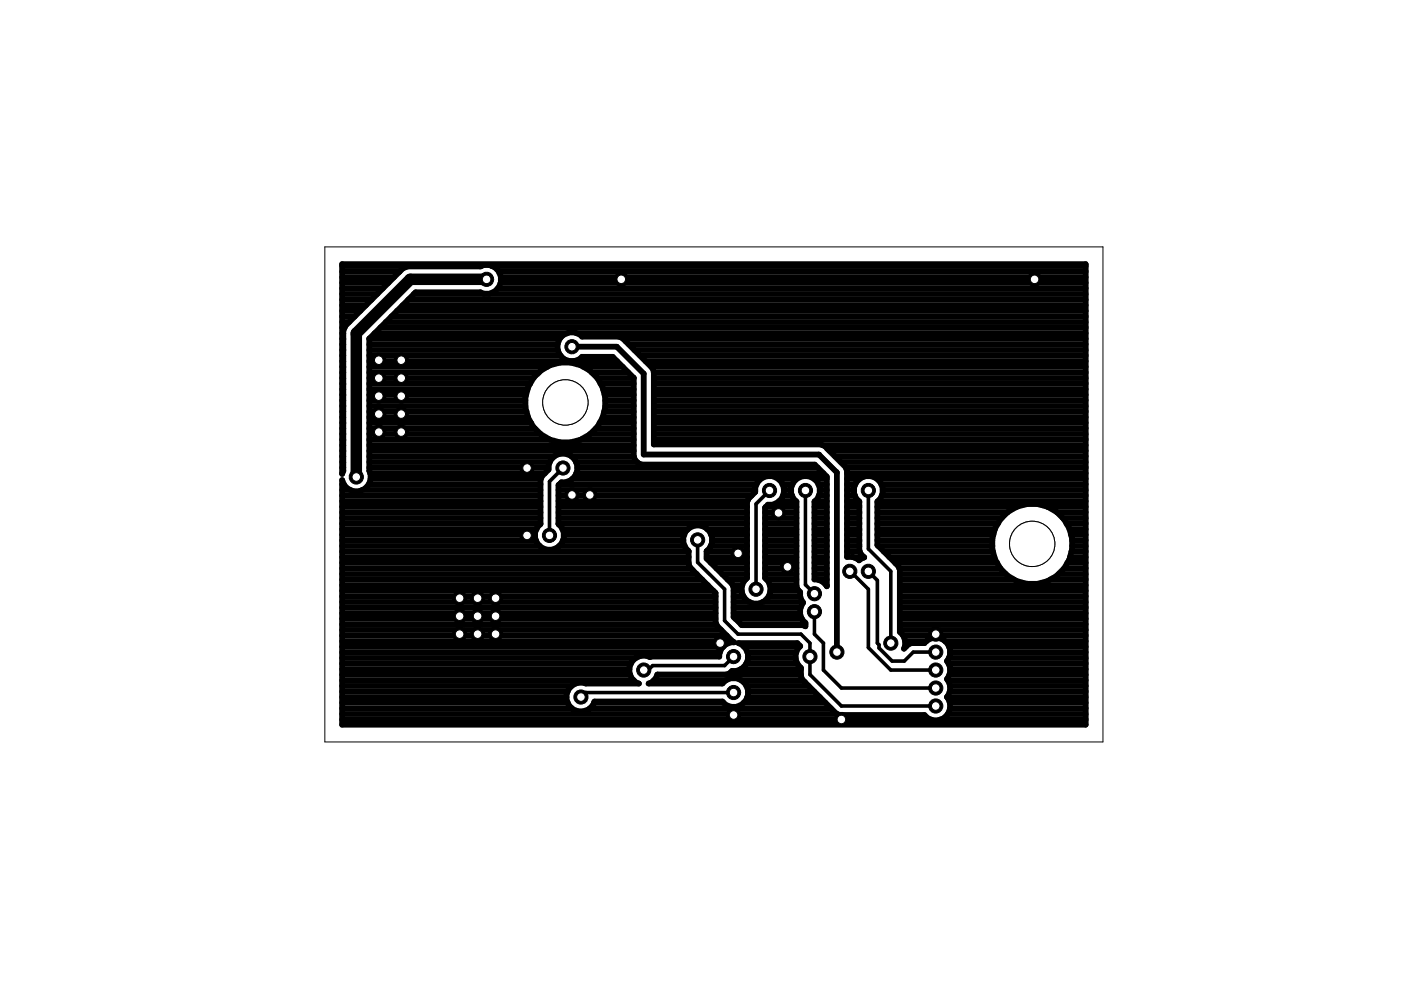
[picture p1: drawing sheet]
<svg xmlns="http://www.w3.org/2000/svg" width="297mm" height="210mm" viewBox="0 0 297 210" stroke-linecap="round" stroke-linejoin="round" font-family="sans-serif">
<g fill="none" stroke="#000" stroke-width="1.2">
<path d="M72.5 56h157.7v97.6h-157.7v-51.8a3.1 3.1 0 0 0 4 2.3 3.1 3.1 0 0 0 1.8-4.3v-28l9.8-9.8h13.8a3.1 3.1 0 0 0 4.4-2.8 3.1 3.1 0 0 0-4.4-2.7h-15.5l-1 .4-12.2 12.2-.4 1v29.7l-.3 .7zM72.5 60h9.9M72.5 58.8h11M72.5 57.6h12.2M72.5 56.4h29.5M104.3 56.4h125.9M105.8 57.6h124.4M106.1 60h124.1M106.2 58.8h124M72.5 79h.3M72.5 77.8h.3M72.5 76.6h.3"/>
<path d="M72.5 75.4h.3M72.5 74.2h.3M72.5 73h.3M72.5 71.8h.3M72.5 70.7h.3M72.5 69.5h.6M72.5 68.3h1.5M72.5 67.1h2.7M72.5 65.9h3.9M72.5 64.7h5.1M72.5 63.5h6.3M72.5 62.3h7.5"/>
<path d="M72.5 61.2h8.7M78.3 79h36M78.3 77.8h37.7M78.3 76.6h52.5M78.3 75.4h40.6M78.3 74.2h40M78.3 73h39.9M78.3 71.8h40.4M79.4 70.7h40.8M80.6 69.5h149.6M81.8 68.3h148.4M83 67.1h147.2"/>
<path d="M84.2 65.9h146M85.4 64.7h144.8M86.6 63.5h143.6M87.7 62.3h142.5M105.5 61.2h124.7M118.7 71.8a3 3 0 0 1 4.7-.4h7.8l.8 .3 6.3 6.3 .3 .8v15.4h35.5l.7 .4 4.4 4.4 .4 .8v18.3h1.2l1.1 .5 .2 .2 1.1-.6-.7-.7-.3-.7v-10.4a3.1 3.1 0 0 1-.3-4.5 3.1 3.1 0 0 1 4.5 0 3.1 3.1 0 0 1-.4 4.5v9.2l4.5 4.5 .3 .7v13.2a2.87 2.87 0 0 1 .9 3.5l.9-.8 .7-.3h2.7a3 3 0 0 1 4.3-.6 3 3 0 0 1 .5 4.4 2.89 2.89 0 0 1 0 3.8 2.89 2.89 0 0 1 0 3.8 3 3 0 0 1-.5 4.3 3 3 0 0 1-4.3-.5h-18l-.7-.3-7.2-7.2-.3-.7v-1.8a2.96 2.96 0 0 1-.1-4.6l-.7-.6h-12.4a3 3 0 0 1 2 3.5 3 3 0 0 1-3.4 2.4l-.5 .4-.7 .3h-14.6l-.3 .8-.9 .9-.7 .2h15.7a3.1 3.1 0 0 1 4.5-.3 3.1 3.1 0 0 1 0 4.5 3.1 3.1 0 0 1-4.5-.4h-27.2a3.1 3.1 0 0 1-3.8 2 3.1 3.1 0 0 1-2-3.9 3.1 3.1 0 0 1 4-1.9h11.3a3 3 0 0 1-2.1-2.5 3 3 0 0 1 1.4-2.9M118.7 71.8a3.1 3.1 0 0 0 .6 4.1 3.1 3.1 0 0 0 4.1-.3h6.5l4.5 4.5v16.7M121.3 73.5h9.5l5.7 5.7v17.2h37.1l3.8 3.8v38.1M122.3 70.7h107.9M123.7 77.8h8.3M125.5 79h7.7M132.1 71.8h98.1"/>
<path d="M133.3 73h96.9M134.5 74.2h95.7M135.7 75.4h94.5M136.9 76.6h93.3M138 77.8h92.2M138.6 79h91.6M72.5 99.1h.3M72.5 98h.3M72.5 96.8h.3M72.5 95.6h.3M72.5 94.4h.3M72.5 93.2h.3"/>
<path d="M72.5 92h.3M72.5 90.8h.3M72.5 89.6h.3M72.5 88.5h.3M72.5 87.3h.3M72.5 86.1h.3M72.5 84.9h.3M72.5 83.7h.3M72.5 82.5h.3M72.5 81.3h.3M72.5 80.2h.3M78.3 99.1h38"/>
<path d="M78.3 98h38.3M78.3 96.8h39.2M78.3 95.6h56.1M78.3 94.4h56.1M78.3 93.2h38.3M78.3 92h36.3M78.3 90.8h35.1M78.3 89.6h34.3M78.3 88.5h33.7M78.3 87.3h33.3M78.3 86.1h33.1M78.3 84.9h33.1"/>
<path d="M78.3 83.7h33.2M78.3 82.5h33.6M78.3 81.3h34.1M78.3 80.2h34.8M113.1 80.1a8.5 8.5 0 0 1 13.5 0M113.1 80.1a8.5 8.5 0 0 0 3.5 13.1M116.6 93.2l2.1 .6h2.3l2.1-.6M117.6 96.6a3.1 3.1 0 0 1 4.7 1.8 3.1 3.1 0 0 1-3.3 3.9l-.6 .6v8.2a3.1 3.1 0 0 1 .4 4.5 3.1 3.1 0 0 1-4.6 0 3.1 3.1 0 0 1 .4-4.5v-9.4l.3-.7 1.4-1.4v-1l.5-1.1zM121.2 96.8h13.2M122.1 98h13M122.4 99.1h51M123.1 93.2h11.3"/>
<path d="M125.1 92h9.3M126.3 90.8h8.1M126.6 80.1a8.6 8.6 0 0 1-3.5 13.1M126.6 80.2h7.8M127.1 89.6h7.3M127.3 81.3h7.1M127.8 88.5h6.6M127.9 82.5h6.5M128.1 87.3h6.3M128.2 83.7h6.2M128.3 86.1h6.1M128.3 84.9h6.1"/>
<path d="M134.4 96.8l.3 .8 .6 .6 .8 .3h36.6l2.6 2.6v23.2a2.81 2.81 0 0 0-2.6-1.4v-16.5a3.1 3.1 0 0 0 .3-4.5 3.1 3.1 0 0 0-4.5 0 3.1 3.1 0 0 0 .4 4.5v18l.3 .7 .5 .4v1M138.6 93.2h91.6M138.6 92h91.6M138.6 90.8h91.6M138.6 89.6h91.6M138.6 88.5h91.6M138.6 87.3h91.6M138.6 86.1h91.6M138.6 84.9h91.6M138.6 83.7h91.6M138.6 82.5h91.6M138.6 81.3h91.6"/>
<path d="M138.6 80.2h91.6M174.4 94.4h55.8M175.9 95.6h54.3M177 96.8h53.2M178.2 98h52M179.3 99.1h50.9M72.5 119.3h73.5M72.5 118.1h73.5M72.5 116.9h73.5M72.5 115.8h41.9M72.5 114.6h41.1M72.5 113.4h41"/>
<path d="M72.5 112.2h41.2M72.5 111h42.1M72.5 109.8h42.1M72.5 108.6h42.1M72.5 107.5h42.1M72.5 106.3h42.1M72.5 105.1h42.1M72.5 103.9h1.8M72.5 102.7h.4M72.5 100.3h.1M76.8 103.9h37.8M78.2 102.7h36.4"/>
<path d="M78.5 100.3h37M78.6 101.5h36.1M118.4 111h40M118.4 109.8h40M118.4 108.6h40M118.4 107.5h40M118.4 106.3h40.1M118.4 105.1h41M118.4 103.9h41.7M118.5 115.8h26.7M118.6 102.7h41.8M119.2 112.2h26.7"/>
<path d="M119.3 114.6h25.6M119.5 113.4h25.6M121.3 101.5h40M122.2 100.3h52.4M149.8 118.1h8.6M149.8 116.9h8.6M149.9 112.2h8.5M150.7 115.8h7.7M150.7 119.3h7.7M150.7 113.4h7.7M151 114.6h7.4M161.4 101.4a3.1 3.1 0 0 1 4.7 1.8 3.1 3.1 0 0 1-3.3 3.8l-.6 .6v15a3.1 3.1 0 0 1 .3 4.5 3.1 3.1 0 0 1-4.5 0 3.1 3.1 0 0 1 .4-4.5v-16.1l.3-.7 1.4-1.5v-.9l.5-1.1z"/>
<path d="M162.2 119.3h6.7M162.2 118.1h6.7M162.2 116.9h6.7M162.2 115.8h6.7M162.2 114.6h6.7M162.2 113.4h6.7M162.2 112.2h6.7M162.2 111h6.7M162.2 109.8h6.7M162.2 108.6h6.7M162.4 107.5h6.5M165 101.5h4"/>
<path d="M165.2 106.3h3.6M165.9 102.7h2.1M166 105.1h1.9M166.2 103.9h1.5M172.6 101.5h2.7M172.7 119.3h2.6M172.7 118.1h2.6M172.7 116.9h2.6M172.7 115.8h2.6M172.7 114.6h2.6M172.7 113.4h2.6M172.7 112.2h2.6"/>
<path d="M172.7 111h2.6M172.7 109.8h2.6M172.7 108.6h2.6M172.7 107.5h2.6M172.8 106.3h2.5M173.5 102.7h1.8M173.6 105.1h1.7M173.8 103.9h1.5M179.6 116.9h2.7M179.6 115.8h2.6M179.6 114.6h2.6M179.6 113.4h2.6"/>
<path d="M179.6 112.2h2.6M179.6 111h2.6M179.6 109.8h2.6M179.6 108.6h2.6M179.6 107.5h2.6M179.6 106.3h2.5M179.6 105.1h1.7M179.6 103.9h1.5M179.6 102.7h1.8M179.6 101.5h2.7M179.6 100.3h50.6M180.9 118.1h2.3"/>
<path d="M185.9 101.5h44.3M186 114.6h24.4M186 113.4h24.6M186 112.2h24.9M186 111h25.6M186 109.8h26.4M186 108.6h27.6M186 107.5h29.6M186.1 106.3h44.1M186.2 115.8h24.2M186.9 102.7h43.3M186.9 105.1h43.3"/>
<path d="M187.1 103.9h43.1M187.4 116.9h23.1M188.6 118.1h22.2M189.8 119.3h21.6M222.1 107.5h8.1M224.1 108.6h6.1M225.3 109.8h4.9M226.1 111h4.1M226.3 119.3h3.9M226.8 112.2h3.4M226.8 118.1h3.4M227.1 113.4h3.1"/>
<path d="M227.2 116.9h3M227.3 115.8h2.9M227.3 114.6h2.9M72.5 139.5h62.3M72.5 138.3h80.1M72.5 137.1h80.8M72.5 136h82.8M72.5 134.7h81.6M72.5 133.6h80.4M72.5 132.4h79.4M72.5 131.2h79.2M72.5 130h79.2"/>
<path d="M72.5 128.8h79.2M72.5 127.6h79.2M72.5 126.4h79.2M72.5 125.3h78.8M72.5 124.1h77.6M72.5 122.9h76.4M72.5 121.7h75.2M72.5 120.5h74M151.9 120.5h6.5M153.1 121.7h5.3M154.3 122.9h3.8M155.3 124.1h2.1"/>
<path d="M155.5 130h14.2M155.5 128.8h14.3M155.5 127.6h3.4M155.5 126.4h2.1M155.5 125.3h1.8M155.9 131.2h14.1M157.1 132.4h13.7M157.7 137.1h11.8M158.5 138.3h10.3M158.6 139.5h10.1M161.7 127.6h8.4M162.2 121.7h6.7"/>
<path d="M162.2 120.5h6.7M162.5 122.9h6.4M163 126.4h6.7M163.2 124.1h5.7M163.3 125.3h6.1M169.7 126.5l.6 1.3a2.98 2.98 0 0 0 .5 4.3v.7l-.6-.3h-12.9l-1.8-1.7v-6.2l-.2-.7-5.5-5.5v-1.6a3.1 3.1 0 0 0 .4-4.5 3.1 3.1 0 0 0-4.5 0 3.1 3.1 0 0 0 .3 4.5v2.8l.3 .7 5.4 5.4v6.3l.3 .7 3.4 3.4 .3 .1a2.91 2.91 0 0 0-3.2 3l-14.7 .1-.7-.3h-1.2l-1.1 .5M172.7 121.7h2.6M172.7 120.5h2.6M173.4 122.9h1.9M175.2 124.1h.1M190.7 120.5h21.4M190.8 133.6h39.4"/>
<path d="M190.8 132.4h39.4M190.8 131.2h39.4M190.8 130h39.4M190.8 128.8h39.4M190.8 127.6h39.4M190.8 126.4h39.4M190.8 125.3h39.4M190.8 124.1h39.4M190.8 122.9h24.2M190.8 121.7h22.5M191.5 134.7h38.7M191.8 137.1h.3"/>
<path d="M191.9 136h4.5M200.4 136h29.8M201.2 139.5h29M201.2 137.1h29M201.4 138.3h28.8M222.7 122.9h7.5M224.4 121.7h5.8M225.6 120.5h4.6M72.5 152.6h124.9M72.5 151.4h105M72.5 150.2h48.8M72.5 149h47.9"/>
<path d="M72.5 147.8h47.6M72.5 146.6h47.9M72.5 145.4h48.7M72.5 144.3h61.9M72.5 143.1h61.1M72.5 141.9h61M72.5 140.7h61.3M125.1 150.2h51.1M125.9 149h27.5M138.6 144.3h15.2M139.4 143.1h30.4M157 141.9h12.8"/>
<path d="M157.2 144.3h13.1M157.7 149h17.3M158.2 140.7h10.9M158.2 145.4h13.2M158.4 147.8h15.4M158.6 146.6h14M170.6 144.6h.1M199.4 152.6h30.8M200.8 147.8h29.4M201 151.4h29.2M201 144.3h29.2M201.1 140.7h29.1"/>
<path d="M201.3 143.1h28.9M201.4 146.6h28.8M201.4 149h28.8M201.4 150.2h28.8M201.4 145.4h28.8M201.4 141.9h28.8"/>
<circle cx="218.9" cy="115.3" r="8.5"/>
</g>
<path d="M119.4 99.2l-2.9 2.9v11.4M147.9 114.5v4.7l5.7 5.7v6.7l2.9 2.9h13.3l1.9 1.9v6.6l6.7 6.7h20M163.2 104l-2.9 2.8v18.1M170.8 104v20l1.9 1.9M184.1 104v12.4l4.8 4.7v15.3M155.5 139.2l-1.9 1.9h-15.2l-1 1h-.9M172.7 129.7v4.8l1.9 1.9v5.7l3.8 3.8h20M180.2 121.1l3.9 3.8v12.4l4.8 4.8h9.5M184.1 121.1l1.9 1.9v13.4l.4 .3v.7l2.7 2.8h2.6l1.9-1.9h4.8M155.5 146.8h-31.4l-.9 1" fill="none" stroke="#000" stroke-width=".76"/>
<path d="M103.2 59.2h-16.2l-11.5 11.5v30.4" fill="none" stroke="#000" stroke-width="2.5"/>
<circle cx="80.3" cy="84" r="1.5" fill="#000" stroke="#000" stroke-width=".21"/>
<circle cx="80.3" cy="84" r=".91" fill="#fff" stroke="#000" stroke-width=".21"/>
<circle cx="80.3" cy="80.2" r="1.5" fill="#000" stroke="#000" stroke-width=".21"/>
<circle cx="80.3" cy="80.2" r=".91" fill="#fff" stroke="#000" stroke-width=".21"/>
<circle cx="80.3" cy="76.4" r="1.5" fill="#000" stroke="#000" stroke-width=".21"/>
<circle cx="80.3" cy="76.4" r=".91" fill="#fff" stroke="#000" stroke-width=".21"/>
<circle cx="85.1" cy="76.4" r="1.5" fill="#000" stroke="#000" stroke-width=".21"/>
<circle cx="85.1" cy="76.4" r=".91" fill="#fff" stroke="#000" stroke-width=".21"/>
<circle cx="85.1" cy="80.2" r="1.5" fill="#000" stroke="#000" stroke-width=".21"/>
<circle cx="85.1" cy="80.2" r=".91" fill="#fff" stroke="#000" stroke-width=".21"/>
<circle cx="85.1" cy="84" r="1.5" fill="#000" stroke="#000" stroke-width=".21"/>
<circle cx="85.1" cy="84" r=".91" fill="#fff" stroke="#000" stroke-width=".21"/>
<circle cx="85.1" cy="87.8" r="1.5" fill="#000" stroke="#000" stroke-width=".21"/>
<circle cx="85.1" cy="87.8" r=".91" fill="#fff" stroke="#000" stroke-width=".21"/>
<circle cx="80.3" cy="87.8" r="1.5" fill="#000" stroke="#000" stroke-width=".21"/>
<circle cx="80.3" cy="87.8" r=".91" fill="#fff" stroke="#000" stroke-width=".21"/>
<circle cx="80.3" cy="91.6" r="1.5" fill="#000" stroke="#000" stroke-width=".21"/>
<circle cx="80.3" cy="91.6" r=".91" fill="#fff" stroke="#000" stroke-width=".21"/>
<circle cx="85.1" cy="91.6" r="1.5" fill="#000" stroke="#000" stroke-width=".21"/>
<circle cx="85.1" cy="91.6" r=".91" fill="#fff" stroke="#000" stroke-width=".21"/>
<circle cx="97.5" cy="126.8" r="1.5" fill="#000" stroke="#000" stroke-width=".21"/>
<circle cx="97.5" cy="126.8" r=".91" fill="#fff" stroke="#000" stroke-width=".21"/>
<circle cx="101.3" cy="126.8" r="1.5" fill="#000" stroke="#000" stroke-width=".21"/>
<circle cx="101.3" cy="126.8" r=".91" fill="#fff" stroke="#000" stroke-width=".21"/>
<circle cx="105.1" cy="126.8" r="1.5" fill="#000" stroke="#000" stroke-width=".21"/>
<circle cx="105.1" cy="126.8" r=".91" fill="#fff" stroke="#000" stroke-width=".21"/>
<circle cx="97.5" cy="130.6" r="1.5" fill="#000" stroke="#000" stroke-width=".21"/>
<circle cx="97.5" cy="130.6" r=".91" fill="#fff" stroke="#000" stroke-width=".21"/>
<circle cx="101.3" cy="130.6" r="1.5" fill="#000" stroke="#000" stroke-width=".21"/>
<circle cx="101.3" cy="130.6" r=".91" fill="#fff" stroke="#000" stroke-width=".21"/>
<circle cx="105.1" cy="130.6" r="1.5" fill="#000" stroke="#000" stroke-width=".21"/>
<circle cx="105.1" cy="130.6" r=".91" fill="#fff" stroke="#000" stroke-width=".21"/>
<circle cx="97.5" cy="134.5" r="1.5" fill="#000" stroke="#000" stroke-width=".21"/>
<circle cx="97.5" cy="134.5" r=".91" fill="#fff" stroke="#000" stroke-width=".21"/>
<circle cx="101.3" cy="134.5" r="1.5" fill="#000" stroke="#000" stroke-width=".21"/>
<circle cx="101.3" cy="134.5" r=".91" fill="#fff" stroke="#000" stroke-width=".21"/>
<circle cx="105.1" cy="134.5" r="1.5" fill="#000" stroke="#000" stroke-width=".21"/>
<circle cx="105.1" cy="134.5" r=".91" fill="#fff" stroke="#000" stroke-width=".21"/>
<circle cx="152.7" cy="136.4" r="1.5" fill="#000" stroke="#000" stroke-width=".21"/>
<circle cx="152.7" cy="136.4" r=".91" fill="#fff" stroke="#000" stroke-width=".21"/>
<circle cx="156.5" cy="117.3" r="1.5" fill="#000" stroke="#000" stroke-width=".21"/>
<circle cx="156.5" cy="117.3" r=".91" fill="#fff" stroke="#000" stroke-width=".21"/>
<circle cx="155.5" cy="151.6" r="1.5" fill="#000" stroke="#000" stroke-width=".21"/>
<circle cx="155.5" cy="151.6" r=".91" fill="#fff" stroke="#000" stroke-width=".21"/>
<circle cx="111.7" cy="99.2" r="1.5" fill="#000" stroke="#000" stroke-width=".21"/>
<circle cx="111.7" cy="99.2" r=".91" fill="#fff" stroke="#000" stroke-width=".21"/>
<circle cx="125.1" cy="104.9" r="1.5" fill="#000" stroke="#000" stroke-width=".21"/>
<circle cx="125.1" cy="104.9" r=".91" fill="#fff" stroke="#000" stroke-width=".21"/>
<circle cx="121.3" cy="104.9" r="1.5" fill="#000" stroke="#000" stroke-width=".21"/>
<circle cx="121.3" cy="104.9" r=".91" fill="#fff" stroke="#000" stroke-width=".21"/>
<circle cx="198.4" cy="134.5" r="1.5" fill="#000" stroke="#000" stroke-width=".21"/>
<circle cx="198.4" cy="134.5" r=".91" fill="#fff" stroke="#000" stroke-width=".21"/>
<circle cx="167" cy="120.2" r="1.5" fill="#000" stroke="#000" stroke-width=".21"/>
<circle cx="167" cy="120.2" r=".91" fill="#fff" stroke="#000" stroke-width=".21"/>
<circle cx="165.1" cy="108.8" r="1.5" fill="#000" stroke="#000" stroke-width=".21"/>
<circle cx="165.1" cy="108.8" r=".91" fill="#fff" stroke="#000" stroke-width=".21"/>
<circle cx="219.3" cy="59.2" r="1.5" fill="#000" stroke="#000" stroke-width=".21"/>
<circle cx="219.4" cy="59.2" r=".91" fill="#fff" stroke="#000" stroke-width=".21"/>
<circle cx="131.7" cy="59.2" r="1.5" fill="#000" stroke="#000" stroke-width=".21"/>
<circle cx="131.7" cy="59.2" r=".91" fill="#fff" stroke="#000" stroke-width=".21"/>
<circle cx="111.7" cy="113.5" r="1.5" fill="#000" stroke="#000" stroke-width=".21"/>
<circle cx="111.7" cy="113.5" r=".91" fill="#fff" stroke="#000" stroke-width=".21"/>
<circle cx="178.4" cy="152.5" r="1.5" fill="#000" stroke="#000" stroke-width=".21"/>
<circle cx="178.4" cy="152.5" r=".91" fill="#fff" stroke="#000" stroke-width=".21"/>
<circle cx="177.4" cy="138.3" r="1.5" fill="#000" stroke="#000" stroke-width=".21"/>
<circle cx="177.4" cy="138.3" r=".91" fill="#fff" stroke="#000" stroke-width=".21"/>
<circle cx="121.3" cy="73.5" r="1.5" fill="#000" stroke="#000" stroke-width=".21"/>
<circle cx="121.3" cy="73.5" r=".91" fill="#fff" stroke="#000" stroke-width=".21"/>
<circle cx="116.5" cy="113.5" r="1.5" fill="#000" stroke="#000" stroke-width=".21"/>
<circle cx="116.5" cy="113.5" r=".91" fill="#fff" stroke="#000" stroke-width=".21"/>
<circle cx="119.4" cy="99.2" r="1.5" fill="#000" stroke="#000" stroke-width=".21"/>
<circle cx="119.4" cy="99.2" r=".91" fill="#fff" stroke="#000" stroke-width=".21"/>
<circle cx="75.5" cy="101.1" r="1.5" fill="#000" stroke="#000" stroke-width=".21"/>
<circle cx="75.5" cy="101.1" r=".91" fill="#fff" stroke="#000" stroke-width=".21"/>
<circle cx="103.2" cy="59.2" r="1.5" fill="#000" stroke="#000" stroke-width=".21"/>
<circle cx="103.2" cy="59.2" r=".91" fill="#fff" stroke="#000" stroke-width=".21"/>
<circle cx="172.7" cy="129.7" r="1.5" fill="#000" stroke="#000" stroke-width=".21"/>
<circle cx="172.7" cy="129.7" r=".91" fill="#fff" stroke="#000" stroke-width=".21"/>
<circle cx="198.4" cy="145.9" r="1.5" fill="#000" stroke="#000" stroke-width=".21"/>
<circle cx="198.4" cy="145.9" r=".91" fill="#fff" stroke="#000" stroke-width=".21"/>
<circle cx="171.7" cy="139.2" r="1.5" fill="#000" stroke="#000" stroke-width=".21"/>
<circle cx="171.7" cy="139.2" r=".91" fill="#fff" stroke="#000" stroke-width=".21"/>
<circle cx="147.9" cy="114.5" r="1.5" fill="#000" stroke="#000" stroke-width=".21"/>
<circle cx="147.9" cy="114.5" r=".91" fill="#fff" stroke="#000" stroke-width=".21"/>
<circle cx="198.4" cy="149.7" r="1.5" fill="#000" stroke="#000" stroke-width=".21"/>
<circle cx="198.4" cy="149.7" r=".91" fill="#fff" stroke="#000" stroke-width=".21"/>
<circle cx="160.3" cy="124.9" r="1.5" fill="#000" stroke="#000" stroke-width=".21"/>
<circle cx="160.3" cy="124.9" r=".91" fill="#fff" stroke="#000" stroke-width=".21"/>
<circle cx="163.2" cy="104" r="1.5" fill="#000" stroke="#000" stroke-width=".21"/>
<circle cx="163.2" cy="104" r=".91" fill="#fff" stroke="#000" stroke-width=".21"/>
<circle cx="170.8" cy="104" r="1.5" fill="#000" stroke="#000" stroke-width=".21"/>
<circle cx="170.8" cy="104" r=".91" fill="#fff" stroke="#000" stroke-width=".21"/>
<circle cx="172.7" cy="125.9" r="1.5" fill="#000" stroke="#000" stroke-width=".21"/>
<circle cx="172.7" cy="125.9" r=".91" fill="#fff" stroke="#000" stroke-width=".21"/>
<circle cx="188.9" cy="136.4" r="1.5" fill="#000" stroke="#000" stroke-width=".21"/>
<circle cx="188.9" cy="136.4" r=".91" fill="#fff" stroke="#000" stroke-width=".21"/>
<circle cx="184.1" cy="104" r="1.5" fill="#000" stroke="#000" stroke-width=".21"/>
<circle cx="184.1" cy="104" r=".91" fill="#fff" stroke="#000" stroke-width=".21"/>
<circle cx="155.5" cy="139.2" r="1.5" fill="#000" stroke="#000" stroke-width=".21"/>
<circle cx="155.5" cy="139.2" r=".91" fill="#fff" stroke="#000" stroke-width=".21"/>
<circle cx="136.5" cy="142.1" r="1.5" fill="#000" stroke="#000" stroke-width=".21"/>
<circle cx="136.5" cy="142.1" r=".91" fill="#fff" stroke="#000" stroke-width=".21"/>
<circle cx="198.4" cy="138.3" r="1.5" fill="#000" stroke="#000" stroke-width=".21"/>
<circle cx="198.4" cy="138.3" r=".91" fill="#fff" stroke="#000" stroke-width=".21"/>
<circle cx="184.1" cy="121.1" r="1.5" fill="#000" stroke="#000" stroke-width=".21"/>
<circle cx="184.1" cy="121.1" r=".91" fill="#fff" stroke="#000" stroke-width=".21"/>
<circle cx="198.4" cy="142.1" r="1.5" fill="#000" stroke="#000" stroke-width=".21"/>
<circle cx="198.4" cy="142.1" r=".91" fill="#fff" stroke="#000" stroke-width=".21"/>
<circle cx="180.2" cy="121.1" r="1.5" fill="#000" stroke="#000" stroke-width=".21"/>
<circle cx="180.2" cy="121.1" r=".91" fill="#fff" stroke="#000" stroke-width=".21"/>
<circle cx="155.5" cy="146.8" r="1.5" fill="#000" stroke="#000" stroke-width=".21"/>
<circle cx="155.5" cy="146.8" r=".91" fill="#fff" stroke="#000" stroke-width=".21"/>
<circle cx="123.2" cy="147.8" r="1.5" fill="#000" stroke="#000" stroke-width=".21"/>
<circle cx="123.2" cy="147.8" r=".91" fill="#fff" stroke="#000" stroke-width=".21"/>
<g fill="none" stroke="#000" stroke-width=".21">
<path d="M68.9 52.3h164.9v105h-164.9z"/>
<circle cx="218.8" cy="115.3" r="4.8"/>
</g>
<circle cx="218.8" cy="115.3" r="4.8" fill="#fff" stroke="#000" stroke-width=".21"/>
<circle cx="119.9" cy="85.3" r="4.8" fill="none" stroke="#000" stroke-width=".21"/>
<circle cx="119.9" cy="85.3" r="4.8" fill="#fff" stroke="#000" stroke-width=".21"/>
</svg>
